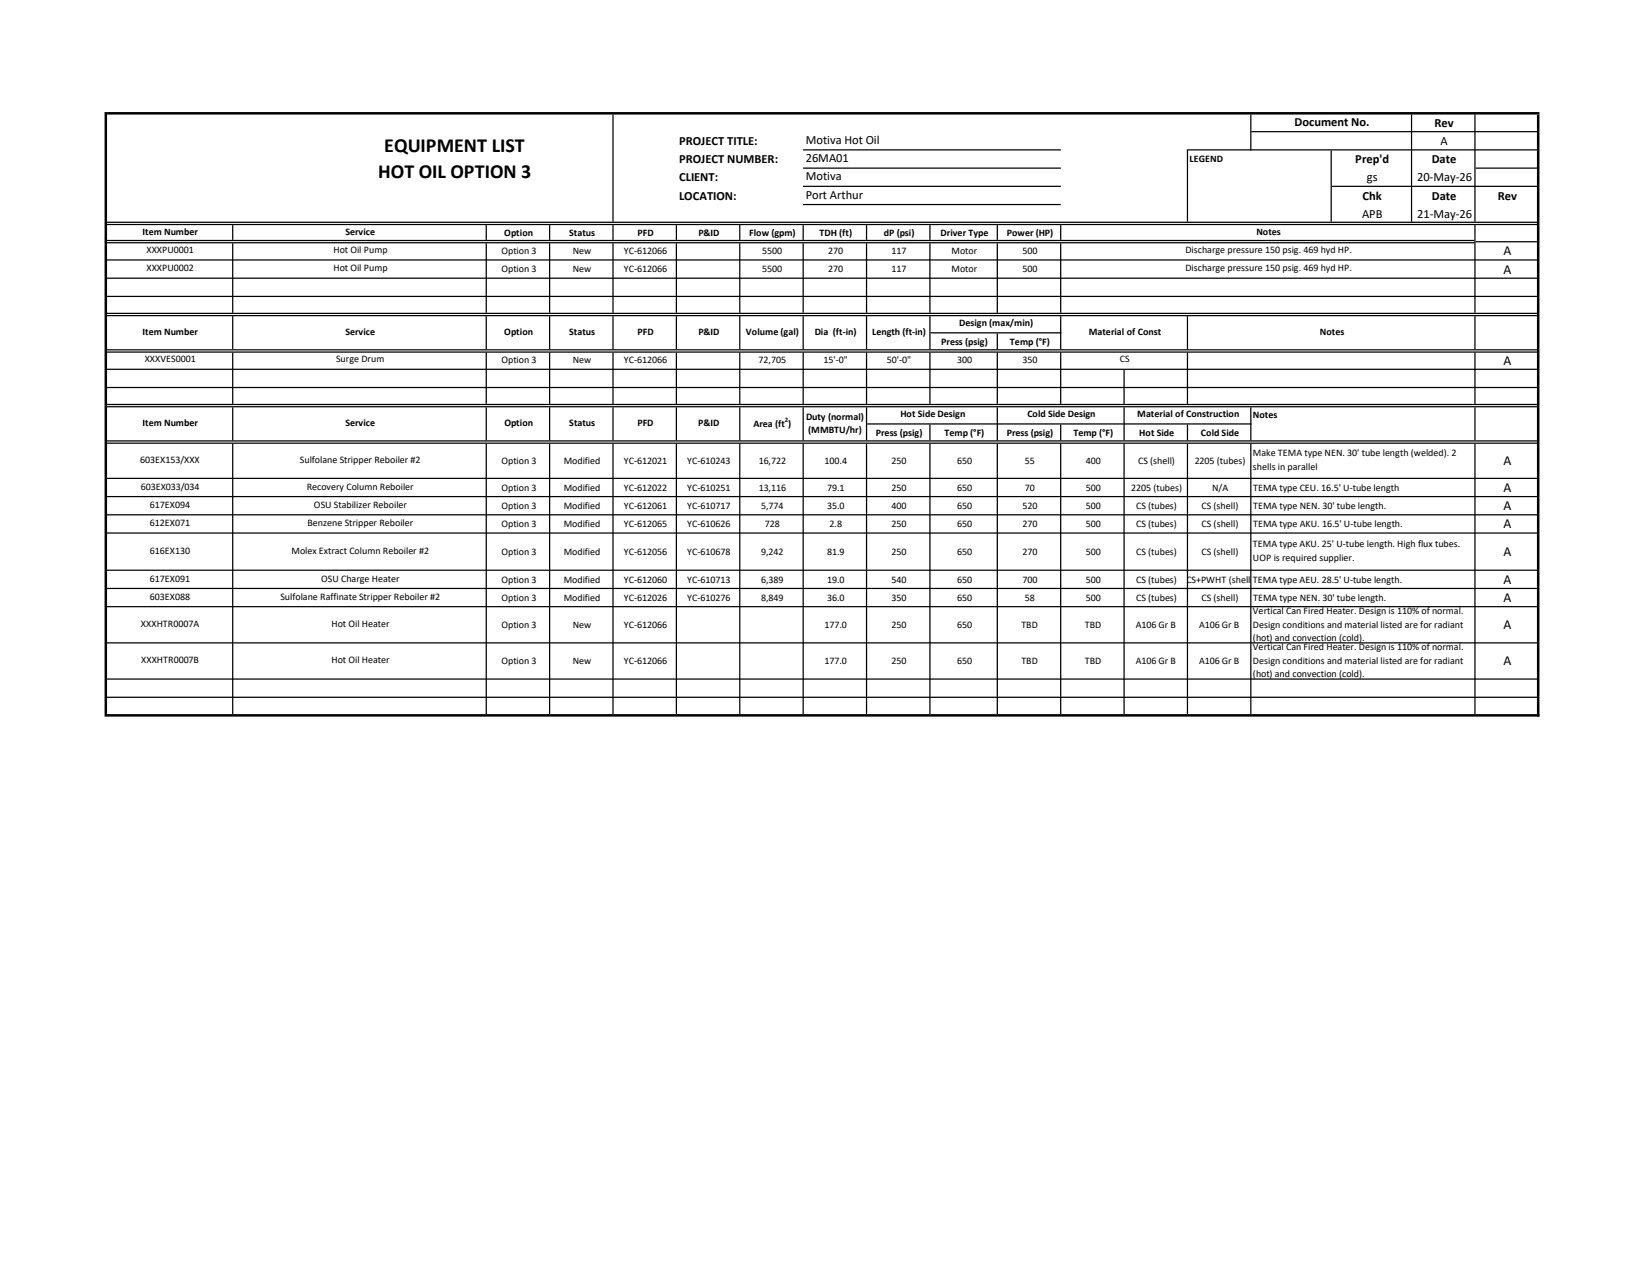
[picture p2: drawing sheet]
<svg xmlns="http://www.w3.org/2000/svg" width="279mm" height="216mm" viewBox="0 0 279 216" stroke-linecap="round" stroke-linejoin="round" font-family="sans-serif">
<defs><g id="words">
<g font-size="3.4">
<text x="65.2" y="25.8">EQUIPMENT LIST</text>
<text x="64.1" y="30.2">HOT OIL OPTION 3</text>
</g>
<g font-size="2.3">
<text x="255.1" y="43.3">A</text>
<text x="255.1" y="46.4">A</text>
<text x="255.1" y="61.8">A</text>
<text x="255.1" y="78.8">A</text>
<text x="255.1" y="83.4">A</text>
<text x="255.1" y="86.5">A</text>
<text x="255.1" y="89.6">A</text>
<text x="255.1" y="94.3">A</text>
<text x="255.1" y="99">A</text>
<text x="255.1" y="102.1">A</text>
<text x="255.1" y="106.7">A</text>
<text x="255.1" y="112.9">A</text>
</g>
<g font-size="2.1">
<text x="219.6" y="21.3">Document No.</text>
<text x="243.3" y="21.5">Rev</text>
<text x="115.2" y="24.6">PROJECT TITLE:</text>
<text x="115.2" y="27.7">PROJECT NUMBER:</text>
<text x="136.7" y="24.4">Motiva Hot Oil</text>
<text x="136.7" y="27.5">26MA01</text>
<text x="229.9" y="27.7">Prep'd</text>
<text x="242.9" y="27.7">Date</text>
<text x="244.3" y="24.6">A</text>
<text x="115.2" y="30.8">CLIENT:</text>
<text x="115.2" y="33.9">LOCATION:</text>
<text x="136.7" y="33.7">Port Arthur</text>
<text x="136.7" y="30.6">Motiva</text>
<text x="231.1" y="33.9">Chk</text>
<text x="231.9" y="30.8">gs</text>
<text x="240.4" y="30.8">20-May-26</text>
<text x="242.9" y="33.9">Date</text>
<text x="254.1" y="33.9">Rev</text>
<text x="231.1" y="37">APB</text>
<text x="240.4" y="37">21-May-26</text>
</g>
<g font-size="1.7">
<text x="201.8" y="27.5">LEGEND</text>
<text x="24.2" y="39.8">Item Number</text>
<text x="58.6" y="39.8">Service</text>
<text x="85.6" y="40">Option</text>
<text x="96.6" y="40">Status</text>
<text x="108.2" y="40">PFD</text>
<text x="118.5" y="40">P&amp;ID</text>
<text x="127.1" y="40">Flow (gpm)</text>
<text x="139" y="40">TDH (ft)</text>
<text x="150" y="40">dP (psi)</text>
<text x="159.6" y="40">Driver Type</text>
<text x="170.8" y="40">Power (HP)</text>
<text x="213.1" y="39.8">Notes</text>
<text x="24.8" y="46">XXXPU0002</text>
<text x="24.8" y="42.9">XXXPU0001</text>
<text x="56.6" y="46">Hot Oil Pump</text>
<text x="56.6" y="42.9">Hot Oil Pump</text>
<text x="85" y="43.1">Option 3</text>
<text x="85" y="46.2">Option 3</text>
<text x="97.2" y="43.1">New</text>
<text x="97.2" y="46.2">New</text>
<text x="105.8" y="43.1">YC-612066</text>
<text x="105.8" y="46.2">YC-612066</text>
<text x="129.3" y="43.1">5500</text>
<text x="129.3" y="46.2">5500</text>
<text x="140.5" y="43.1">270</text>
<text x="140.5" y="46.2">270</text>
<text x="151.3" y="43.1">117</text>
<text x="151.3" y="46.2">117</text>
<text x="161.4" y="43.1">Motor</text>
<text x="161.4" y="46.2">Motor</text>
<text x="173.5" y="43.1">500</text>
<text x="173.5" y="46.2">500</text>
<text x="201.1" y="42.9">Discharge pressure 150 psig. 469 hyd HP.</text>
<text x="201.1" y="46">Discharge pressure 150 psig. 469 hyd HP.</text>
<text x="24.2" y="56.8">Item Number</text>
<text x="58.6" y="56.8">Service</text>
<text x="85.6" y="56.8">Option</text>
<text x="96.6" y="56.8">Status</text>
<text x="108.2" y="56.8">PFD</text>
<text x="118.5" y="56.8">P&amp;ID</text>
<text x="126.5" y="56.8">Volume (gal)</text>
<text x="138.2" y="56.8">Dia (ft-in)</text>
<text x="148" y="56.8">Length (ft-in)</text>
<text x="159.7" y="58.5">Press (psig)</text>
<text x="162.7" y="55.3">Design (max/min)</text>
<text x="171.3" y="58.5">Temp (°F)</text>
<text x="184.7" y="56.8">Material of Const</text>
<text x="223.9" y="56.8">Notes</text>
<text x="24.6" y="61.5">XXXVES0001</text>
<text x="57" y="61.5">Surge Drum</text>
<text x="85" y="61.6">Option 3</text>
<text x="97.2" y="61.6">New</text>
<text x="105.8" y="61.6">YC-612066</text>
<text x="128.7" y="61.6">72,705</text>
<text x="139.7" y="61.6">15'-0&quot;</text>
<text x="150.5" y="61.6">50'-0&quot;</text>
<text x="162.4" y="61.6">300</text>
<text x="173.4" y="61.6">350</text>
<text x="190" y="61.5">CS</text>
<text x="136.7" y="71.2">Duty (normal)</text>
<text x="152.7" y="70.7">Hot Side Design</text>
<text x="174.3" y="70.7">Cold Side Design</text>
<text x="192.9" y="70.7">Material of Construction</text>
<text x="212.6" y="70.9">Notes</text>
<text x="24.2" y="72.3">Item Number</text>
<text x="58.6" y="72.3">Service</text>
<text x="85.6" y="72.3">Option</text>
<text x="96.6" y="72.3">Status</text>
<text x="108.2" y="72.3">PFD</text>
<text x="118.4" y="72.3">P&amp;ID</text>
<text x="127.8" y="72.5">Area (ft )</text>
<text x="137.1" y="73.5">(MMBTU/hr)</text>
<text x="148.6" y="74">Press (psig)</text>
<text x="160.2" y="74">Temp (°F)</text>
<text x="170.8" y="74">Press (psig)</text>
<text x="182.1" y="74">Temp (°F)</text>
<text x="193.3" y="74">Hot Side</text>
<text x="203.7" y="74">Cold Side</text>
<text x="212.6" y="77.3">Make TEMA type NEN. 30' tube length (welded). 2</text>
<text x="23.8" y="78.4">603EX153/XXX</text>
<text x="23.9" y="83.1">603EX033/034</text>
<text x="50.9" y="78.4">Sulfolane Stripper Reboiler #2</text>
<text x="52" y="83.1">Recovery Column Reboiler</text>
<text x="85" y="78.6">Option 3</text>
<text x="85" y="83.2">Option 3</text>
<text x="95.6" y="78.6">Modified</text>
<text x="95.6" y="83.2">Modified</text>
<text x="105.8" y="78.6">YC-612021</text>
<text x="105.8" y="83.2">YC-612022</text>
<text x="116.6" y="78.6">YC-610243</text>
<text x="116.6" y="83.2">YC-610251</text>
<text x="128.7" y="78.6">16,722</text>
<text x="128.7" y="83.2">13,116</text>
<text x="139.9" y="78.6">100.4</text>
<text x="140.3" y="83.2">79.1</text>
<text x="151.3" y="78.6">250</text>
<text x="151.3" y="83.2">250</text>
<text x="162.4" y="78.6">650</text>
<text x="162.4" y="83.2">650</text>
<text x="173.9" y="78.6">55</text>
<text x="173.9" y="83.2">70</text>
<text x="184.2" y="78.6">400</text>
<text x="184.2" y="83.2">500</text>
<text x="191.9" y="83.2">2205 (tubes)</text>
<text x="193.1" y="78.6">CS (shell)</text>
<text x="202.7" y="78.6">2205 (tubes)</text>
<text x="205.6" y="83.2">N/A</text>
<text x="212.6" y="79.6">shells in parallel</text>
<text x="212.6" y="83.2">TEMA type CEU. 16.5' U-tube length</text>
<text x="25.4" y="86.1">617EX094</text>
<text x="25.4" y="89.2">612EX071</text>
<text x="52.2" y="89.2">Benzene Stripper Reboiler</text>
<text x="53.3" y="86.1">OSU Stabilizer Reboiler</text>
<text x="85" y="86.3">Option 3</text>
<text x="85" y="89.4">Option 3</text>
<text x="95.6" y="86.3">Modified</text>
<text x="95.6" y="89.4">Modified</text>
<text x="105.8" y="86.3">YC-612061</text>
<text x="105.8" y="89.4">YC-612065</text>
<text x="116.6" y="86.3">YC-610717</text>
<text x="116.6" y="89.4">YC-610626</text>
<text x="129.1" y="86.3">5,774</text>
<text x="129.8" y="89.4">728</text>
<text x="140.3" y="86.3">35.0</text>
<text x="140.7" y="89.4">2.8</text>
<text x="151.3" y="86.3">400</text>
<text x="151.3" y="89.4">250</text>
<text x="162.4" y="86.3">650</text>
<text x="162.4" y="89.4">650</text>
<text x="173.5" y="86.3">520</text>
<text x="173.5" y="89.4">270</text>
<text x="184.2" y="86.3">500</text>
<text x="184.2" y="89.4">500</text>
<text x="192.8" y="86.3">CS (tubes)</text>
<text x="192.8" y="89.4">CS (tubes)</text>
<text x="203.8" y="86.3">CS (shell)</text>
<text x="203.8" y="89.4">CS (shell)</text>
<text x="212.6" y="86.3">TEMA type NEN. 30' tube length.</text>
<text x="212.6" y="89.4">TEMA type AKU. 16.5' U-tube length.</text>
<text x="25.4" y="93.9">616EX130</text>
<text x="49.4" y="93.9">Molex Extract Column Reboiler #2</text>
<text x="85" y="94.1">Option 3</text>
<text x="95.6" y="94.1">Modified</text>
<text x="105.8" y="94.1">YC-612056</text>
<text x="116.6" y="94.1">YC-610678</text>
<text x="129.1" y="94.1">9,242</text>
<text x="140.3" y="94.1">81.9</text>
<text x="151.3" y="94.1">250</text>
<text x="162.4" y="94.1">650</text>
<text x="173.5" y="94.1">270</text>
<text x="184.2" y="94.1">500</text>
<text x="192.8" y="94.1">CS (tubes)</text>
<text x="203.8" y="94.1">CS (shell)</text>
<text x="212.6" y="92.8">TEMA type AKU. 25' U-tube length. High flux tubes.</text>
<text x="212.6" y="95.1">UOP is required supplier.</text>
<text x="25.4" y="101.7">603EX088</text>
<text x="25.4" y="98.6">617EX091</text>
<text x="47.6" y="101.7">Sulfolane Raffinate Stripper Reboiler #2</text>
<text x="54.5" y="98.6">OSU Charge Heater</text>
<text x="85" y="98.8">Option 3</text>
<text x="85" y="101.9">Option 3</text>
<text x="95.6" y="98.8">Modified</text>
<text x="95.6" y="101.9">Modified</text>
<text x="105.8" y="98.8">YC-612060</text>
<text x="105.8" y="101.9">YC-612026</text>
<text x="116.6" y="98.8">YC-610713</text>
<text x="116.6" y="101.9">YC-610276</text>
<text x="129.1" y="98.8">6,389</text>
<text x="129.1" y="101.9">8,849</text>
<text x="140.3" y="98.8">19.0</text>
<text x="140.3" y="101.9">36.0</text>
<text x="151.3" y="98.8">540</text>
<text x="151.3" y="101.9">350</text>
<text x="162.4" y="98.8">650</text>
<text x="162.4" y="101.9">650</text>
<text x="173.5" y="98.8">700</text>
<text x="173.9" y="101.9">58</text>
<text x="184.2" y="98.8">500</text>
<text x="184.2" y="101.9">500</text>
<text x="192.8" y="98.8">CS (tubes)</text>
<text x="192.8" y="101.9">CS (tubes)</text>
<text x="201.3" y="98.8">CS+PWHT (shell)</text>
<text x="203.8" y="101.9">CS (shell)</text>
<text x="212.6" y="98.8">TEMA type AEU. 28.5' U-tube length.</text>
<text x="212.6" y="101.9">TEMA type NEN. 30' tube length.</text>
<text x="23.9" y="106.3">XXXHTR0007A</text>
<text x="56.2" y="106.3">Hot Oil Heater</text>
<text x="85" y="106.5">Option 3</text>
<text x="97.2" y="106.5">New</text>
<text x="105.8" y="106.5">YC-612066</text>
<text x="139.9" y="106.5">177.0</text>
<text x="151.3" y="106.5">250</text>
<text x="162.4" y="106.5">650</text>
<text x="173.3" y="106.5">TBD</text>
<text x="184" y="106.5">TBD</text>
<text x="192.7" y="106.6">A106 Gr B</text>
<text x="203.4" y="106.6">A106 Gr B</text>
<text x="212.6" y="104.1">Vertical Can Fired Heater. Design is 110% of normal.</text>
<text x="212.6" y="106.4">Design conditions and material listed are for radiant</text>
<text x="24" y="112.5">XXXHTR0007B</text>
<text x="56.2" y="112.5">Hot Oil Heater</text>
<text x="85" y="112.6">Option 3</text>
<text x="97.2" y="112.6">New</text>
<text x="105.8" y="112.6">YC-612066</text>
<text x="139.9" y="112.6">177.0</text>
<text x="151.3" y="112.6">250</text>
<text x="162.4" y="112.6">650</text>
<text x="173.3" y="112.6">TBD</text>
<text x="184" y="112.6">TBD</text>
<text x="192.7" y="112.7">A106 Gr B</text>
<text x="203.4" y="112.7">A106 Gr B</text>
<text x="212.6" y="110.3">Vertical Can Fired Heater. Design is 110% of normal.</text>
<text x="212.6" y="112.6">Design conditions and material listed are for radiant</text>
<text x="212.6" y="108.7">(hot) and convection (cold).</text>
<text x="212.6" y="114.9">(hot) and convection (cold).</text>
</g>
<text font-size="1.1" x="133.1" y="71.6">2</text>
</g></defs>
<g fill="#000">
<path d="M18.2 19h243v.4h-243zM212.3 22.2h48.4v.2h-48.4zM201.5 25.3h59.2v.2h-59.2zM250.3 28.4h10.4v.2h-10.4zM225.9 31.5h34.8v.2h-34.8zM136.2 34.6h43.8v.2h-43.8zM18.2 37.6h242.5v.2h-242.5zM18.2 38h242.5v.2h-242.5zM250.3 40.9h10.4v.2h-10.4zM18.2 44h242.5v.2h-242.5zM18.2 47.1h242.5v.2h-242.5zM18.2 50.2h242.5v.2h-242.5zM18.2 53h242.5v.3h-242.5zM18.2 53.4h242.5v.2h-242.5zM157.9 56.3h22.1v.3h-22.1zM18.2 59.2h242.5v.2h-242.5zM18.2 59.6h242.5v.2h-242.5zM18.2 62.5h242.5v.2h-242.5zM18.2 65.6h242.5v.2h-242.5zM18.2 68.5h242.5v.2h-242.5zM18.2 68.9h242.5v.2h-242.5zM147.1 71.8h65.2v.2h-65.2zM18.2 74.7h242.5v.2h-242.5zM18.2 75.1h242.5v.2h-242.5zM18.2 81h242.5v.2h-242.5zM18.2 84.1h242.5v.2h-242.5zM18.2 87.2h242.5v.2h-242.5zM18.2 90.3h242.5v.2h-242.5zM18.2 96.6h242.5v.2h-242.5zM18.2 99.7h242.5v.2h-242.5zM18.2 102.8h242.5v.2h-242.5zM18.2 108.9h242.5v.2h-242.5zM18.2 115.1h242.5v.2h-242.5zM18.2 118.2h242.5v.2h-242.5zM18.2 121.1h243v.4h-243z" fill-rule="evenodd"/>
<path d="M39.4 38.2h.2v2.5h-.2zM82.4 38.2h.2v2.5h-.2zM93.1 38.2h.2v2.5h-.2zM103.9 38.2h.2v2.5h-.2zM114.6 38.2h.3v2.5h-.3zM125.4 38.2h.2v2.5h-.2zM136.1 38.2h.3v2.5h-.3zM146.9 38.2h.2v2.5h-.2zM157.6 38.2h.3v2.5h-.3zM169.1 38.2h.2v2.5h-.2zM179.8 38.2h.2v2.5h-.2zM39.4 41.3h.2v11.7h-.2zM82.4 41.3h.2v11.7h-.2zM93.1 41.3h.2v11.7h-.2zM103.9 41.3h.2v11.7h-.2zM114.6 41.3h.3v11.7h-.3zM125.4 41.3h.2v11.7h-.2zM136.1 41.3h.3v11.7h-.3zM146.9 41.3h.2v11.7h-.2zM157.6 41.3h.3v11.7h-.3zM169.1 41.3h.2v11.7h-.2zM179.8 41.3h.2v11.7h-.2zM201.3 25.3h.2v12.3h-.2zM250.1 38.2h.2v14.8h-.2zM39.4 53.6h.2v5.6h-.2zM82.4 53.6h.2v5.6h-.2zM93.1 53.6h.2v5.6h-.2zM103.9 53.6h.2v5.6h-.2zM114.6 53.6h.3v5.6h-.3zM125.4 53.6h.2v5.6h-.2zM136.1 53.6h.3v5.6h-.3zM146.9 53.6h.2v5.6h-.2zM157.6 53.6h.3v5.6h-.3zM169.1 56.6h.2v2.6h-.2zM179.8 53.6h.2v5.6h-.2zM201.3 53.6h.2v5.6h-.2zM250.1 53.6h.2v5.6h-.2zM39.4 59.8h.2v8.7h-.2zM82.4 59.8h.2v8.7h-.2zM93.1 59.8h.2v8.7h-.2zM103.9 59.8h.2v8.7h-.2zM114.6 59.8h.3v8.7h-.3zM125.4 59.8h.2v8.7h-.2zM136.1 59.8h.3v8.7h-.3zM146.9 59.8h.2v8.7h-.2zM157.6 59.8h.3v8.7h-.3zM169.1 59.8h.2v8.7h-.2zM179.8 59.8h.2v8.7h-.2zM190.6 62.7h.2v5.8h-.2zM201.3 59.8h.2v8.7h-.2zM212.1 19.4h.2v6.1h-.2zM250.1 59.8h.2v8.7h-.2zM39.4 69.1h.2v5.6h-.2zM82.4 69.1h.2v5.6h-.2zM93.1 69.1h.2v5.6h-.2zM103.9 69.1h.2v5.6h-.2zM114.6 69.1h.3v5.6h-.3zM125.4 69.1h.2v5.6h-.2zM136.1 69.1h.3v5.6h-.3zM146.9 69.1h.2v5.6h-.2zM157.6 72h.3v2.7h-.3zM169.1 69.1h.2v5.6h-.2zM179.8 72h.2v2.7h-.2zM190.6 69.1h.2v5.6h-.2zM201.3 72h.2v2.7h-.2zM212.1 69.1h.2v5.6h-.2zM250.1 69.1h.2v5.6h-.2zM17.7 19h.5v102.5h-.5zM103.9 75.3h.2v45.8h-.2zM212.1 75.3h.2v45.8h-.2zM239.4 19.4h.2v18.2h-.2zM250.1 75.3h.2v45.8h-.2zM260.7 19.4h.5v102.1h-.5zM201.3 75.3h.2v45.8h-.2zM225.7 25.5h.2v12.1h-.2zM39.4 75.3h.2v45.8h-.2zM82.4 75.3h.2v45.8h-.2zM93.1 75.3h.2v45.8h-.2zM114.6 75.3h.3v45.8h-.3zM125.4 75.3h.2v45.8h-.2zM136.1 75.3h.3v45.8h-.3zM146.9 75.3h.2v45.8h-.2zM157.6 75.3h.3v45.8h-.3zM169.1 75.3h.2v45.8h-.2zM179.8 75.3h.2v45.8h-.2zM190.6 75.3h.2v45.8h-.2z" fill-rule="evenodd"/>
<path d="M136.2 25.3h43.8v.2h-43.8zM136.2 28.4h43.8v.2h-43.8zM136.2 31.5h43.8v.2h-43.8zM103.9 19.4h.2v18.2h-.2zM18.2 40.7h231.9v.2h-231.9zM18.2 41.1h231.9v.2h-231.9zM250.1 19.4h.2v18.2h-.2z" fill-rule="evenodd"/>
</g>
<use href="#words"/>
</svg>
